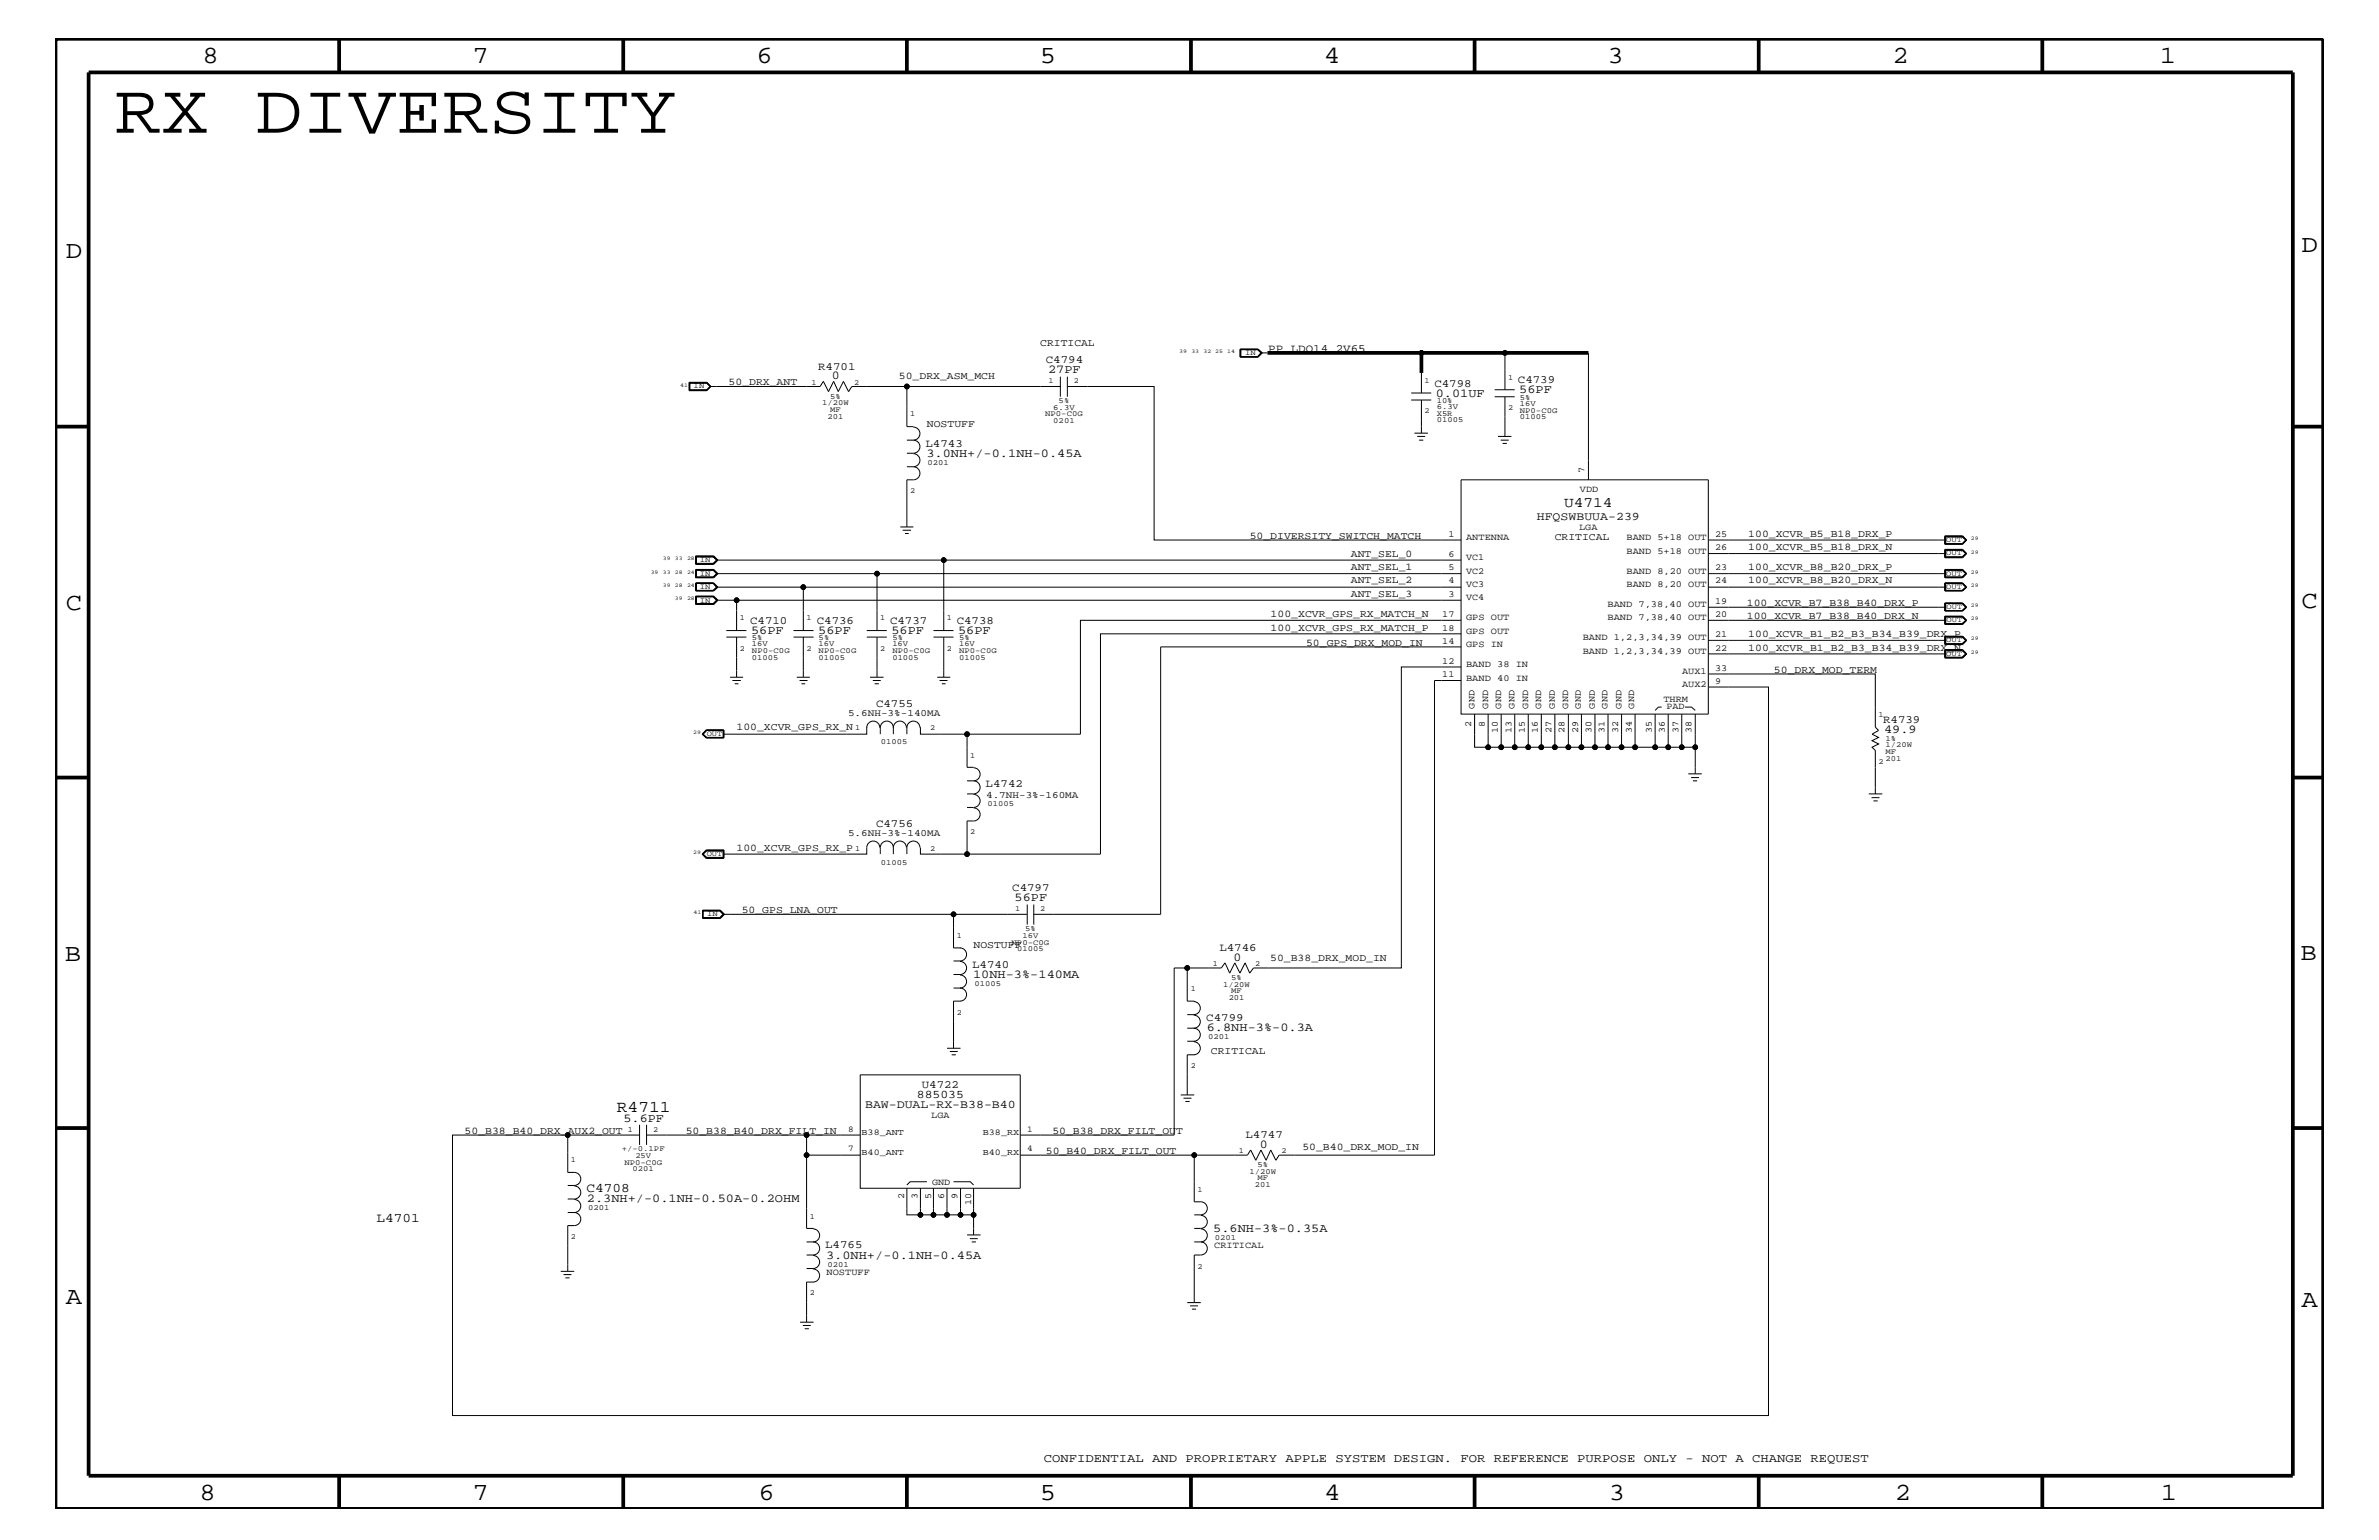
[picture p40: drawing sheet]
<svg xmlns="http://www.w3.org/2000/svg" width="432mm" height="279mm" viewBox="0 0 432 279" stroke-linecap="round" stroke-linejoin="round" font-family="sans-serif">
<defs><g id="words">
<text font-size="12.9" x="20.8" y="24.1">RX DIVERSITY</text>
<g font-size="4.5">
<text x="36.7" y="11.5">8</text>
<text x="85.8" y="11.5">7</text>
<text x="137.3" y="11.5">6</text>
<text x="188.7" y="11.5">5</text>
<text x="240.3" y="11.5">4</text>
<text x="291.8" y="11.5">3</text>
<text x="343.5" y="11.5">2</text>
<text x="392" y="11.5">1</text>
<text x="11.9" y="46.8">D</text>
<text x="417.7" y="45.7">D</text>
<text x="11.9" y="110.6">C</text>
<text x="417.7" y="110.3">C</text>
<text x="11.8" y="174.3">B</text>
<text x="417.6" y="174.2">B</text>
<text x="11.9" y="236.7">A</text>
<text x="417.7" y="237.1">A</text>
<text x="36.2" y="272.1">8</text>
<text x="85.8" y="272.1">7</text>
<text x="137.7" y="272.1">6</text>
<text x="188.7" y="272.1">5</text>
<text x="240.4" y="272.1">4</text>
<text x="292" y="272.1">3</text>
<text x="343.9" y="272.1">2</text>
<text x="392.2" y="272.1">1</text>
</g>
<text font-size="3" x="112" y="201.7">R4711</text>
<text font-size="2.6" x="283.9" y="92">U4714</text>
<g font-size="2.4">
<text x="68.3" y="221.7">L4701</text>
<text x="106.4" y="216.4">C4708</text>
</g>
<g font-size="2.2">
<text x="151" y="68.8">0</text>
<text x="190.2" y="67.7">27PF</text>
<text x="260.6" y="72">0.01UF</text>
<text x="275.8" y="71.3">56PF</text>
<text x="168.1" y="82.8">3.0NH+/-0.1NH-0.45A</text>
<text x="136.3" y="115">56PF</text>
<text x="148.5" y="115">56PF</text>
<text x="161.8" y="115">56PF</text>
<text x="173.9" y="115">56PF</text>
<text x="342" y="133">49.9</text>
<text x="184.2" y="163.5">56PF</text>
<text x="176.6" y="177.4">10NH-3%-140MA</text>
<text x="223.9" y="174.3">0</text>
<text x="219" y="187.1">6.8NH-3%-0.3A</text>
<text x="113.2" y="203.5">5.6PF</text>
<text x="228.6" y="208.2">0</text>
<text x="106.5" y="218.1">2.3NH+/-0.1NH-0.50A-0.2OHM</text>
<text x="220.2" y="223.5">5.6NH-3%-0.35A</text>
<text x="149.9" y="228.4">3.0NH+/-0.1NH-0.45A</text>
<text x="189.5" y="265.3">CONFIDENTIAL AND PROPRIETARY APPLE SYSTEM DESIGN. FOR REFERENCE PURPOSE ONLY - NOT A CHANGE REQUEST</text>
</g>
<g font-size="2.1">
<text x="278.9" y="94.3">HFQSWBUUA-239</text>
<text x="157" y="201">BAW-DUAL-RX-B38-B40</text>
<text x="166.4" y="199.2">885035</text>
</g>
<g font-size="2">
<text x="189.8" y="65.9">C4794</text>
<text x="230.2" y="63.8">PP_LDO14_2V65</text>
<text x="148.5" y="67.1">R4701</text>
<text x="260.4" y="70.1">C4798</text>
<text x="275.5" y="69.5">C4739</text>
<text x="168" y="81.1">L4743</text>
<text x="136.1" y="113.1">C4710</text>
<text x="148.3" y="113.1">C4736</text>
<text x="161.5" y="113.1">C4737</text>
<text x="173.7" y="113.1">C4738</text>
<text x="159" y="128.2">C4755</text>
<text x="341.8" y="131.3">R4739</text>
<text x="178.9" y="142.9">L4742</text>
<text x="159" y="150.1">C4756</text>
<text x="183.7" y="161.7">C4797</text>
<text x="221.3" y="172.6">L4746</text>
<text x="176.4" y="175.6">L4740</text>
<text x="218.9" y="185.3">C4799</text>
<text x="167.3" y="197.4">U4722</text>
<text x="226.1" y="206.5">L4747</text>
<text x="149.8" y="226.5">L4765</text>
</g>
<g font-size="1.9">
<text x="188.8" y="62.9">CRITICAL</text>
<text x="132.2" y="69.9">50_DRX_ANT</text>
<text x="163.2" y="68.7">50_DRX_ASM_MCH</text>
<text x="168.2" y="77.4">NOSTUFF</text>
<text x="226.8" y="97.7">50_DIVERSITY_SWITCH_MATCH</text>
<text x="245.2" y="101">ANT_SEL_0</text>
<text x="282.2" y="98">CRITICAL</text>
<text x="317.3" y="97.4">100_XCVR_B5_B18_DRX_P</text>
<text x="317.3" y="99.9">100_XCVR_B5_B18_DRX_N</text>
<text x="245.2" y="103.5">ANT_SEL_1</text>
<text x="245.2" y="105.9">ANT_SEL_2</text>
<text x="317.3" y="103.5">100_XCVR_B8_B20_DRX_P</text>
<text x="317.3" y="105.9">100_XCVR_B8_B20_DRX_N</text>
<text x="230.6" y="112">100_XCVR_GPS_RX_MATCH_N</text>
<text x="245.2" y="108.3">ANT_SEL_3</text>
<text x="317.1" y="112.3">100_XCVR_B7_B38_B40_DRX_N</text>
<text x="317.1" y="109.9">100_XCVR_B7_B38_B40_DRX_P</text>
<text x="230.6" y="114.4">100_XCVR_GPS_RX_MATCH_P</text>
<text x="237.1" y="117.2">50_GPS_DRX_MOD_IN</text>
<text x="317.3" y="118.1">100_XCVR_B1_B2_B3_B34_B39_DRX_N</text>
<text x="317.3" y="115.6">100_XCVR_B1_B2_B3_B34_B39_DRX_P</text>
<text x="322" y="122">50_DRX_MOD_TERM</text>
<text x="133.7" y="132.5">100_XCVR_GPS_RX_N</text>
<text x="133.7" y="154.4">100_XCVR_GPS_RX_P</text>
<text x="134.6" y="165.6">50_GPS_LNA_OUT</text>
<text x="176.7" y="172">NOSTUFF</text>
<text x="230.5" y="174.4">50_B38_DRX_MOD_IN</text>
<text x="219.8" y="191.2">CRITICAL</text>
<text x="84.3" y="205.7">50_B38_B40_DRX_AUX2_OUT</text>
<text x="124.5" y="205.7">50_B38_B40_DRX_FILT_IN</text>
<text x="189.8" y="209.3">50_B40_DRX_FILT_OUT</text>
<text x="191" y="205.7">50_B38_DRX_FILT_OUT</text>
<text x="236.4" y="208.6">50_B40_DRX_MOD_IN</text>
</g>
<g font-size="1.8">
<text x="153.9" y="129.9">5.6NH-3%-140MA</text>
<text x="179" y="144.7">4.7NH-3%-160MA</text>
<text x="153.9" y="151.8">5.6NH-3%-140MA</text>
</g>
<g font-size="1.7">
<text x="286.8" y="89.2">VDD</text>
<text x="287.6" y="85.9" transform="rotate(-90 287.6 85.9)">7</text>
<text x="262.9" y="101">6</text>
<text x="262.9" y="97.4">1</text>
<text x="266.1" y="98">ANTENNA</text>
<text x="266.1" y="101.6">VC1</text>
<text x="286.6" y="96.2">LGA</text>
<text x="295.2" y="100.4">BAND 5+18 OUT</text>
<text x="295.2" y="98">BAND 5+18 OUT</text>
<text x="311.3" y="99.9">26</text>
<text x="311.3" y="97.4">25</text>
<text x="262.9" y="105.9">4</text>
<text x="262.9" y="103.5">5</text>
<text x="266.1" y="106.5">VC3</text>
<text x="266.1" y="104.1">VC2</text>
<text x="295.2" y="106.5">BAND 8,20 OUT</text>
<text x="295.2" y="104.1">BAND 8,20 OUT</text>
<text x="311.3" y="105.9">24</text>
<text x="311.3" y="103.5">23</text>
<text x="261.8" y="112">17</text>
<text x="262.9" y="108.3">3</text>
<text x="266.1" y="112.6">GPS OUT</text>
<text x="266.1" y="108.9">VC4</text>
<text x="291.8" y="110.2">BAND 7,38,40 OUT</text>
<text x="291.8" y="112.6">BAND 7,38,40 OUT</text>
<text x="311.3" y="109.5">19</text>
<text x="311.3" y="112">20</text>
<text x="261.8" y="114.4">18</text>
<text x="261.8" y="116.8">14</text>
<text x="266.1" y="115">GPS OUT</text>
<text x="266.1" y="117.4">GPS IN</text>
<text x="287.3" y="116.2">BAND 1,2,3,34,39 OUT</text>
<text x="287.3" y="118.6">BAND 1,2,3,34,39 OUT</text>
<text x="311.3" y="115.6">21</text>
<text x="311.3" y="118.1">22</text>
<text x="261.8" y="120.4">12</text>
<text x="261.8" y="122.9">11</text>
<text x="266.1" y="121">BAND 38 IN</text>
<text x="266.1" y="123.5">BAND 40 IN</text>
<text x="305.3" y="122.3">AUX1</text>
<text x="305.3" y="124.7">AUX2</text>
<text x="311.3" y="121.7">33</text>
<text x="311.3" y="124.1">9</text>
<text x="267" y="131.9" transform="rotate(-90 267 131.9)">2</text>
<text x="267.6" y="128.6" transform="rotate(-90 267.6 128.6)">GND</text>
<text x="269.5" y="131.9" transform="rotate(-90 269.5 131.9)">8</text>
<text x="270.1" y="128.6" transform="rotate(-90 270.1 128.6)">GND</text>
<text x="272.5" y="128.6" transform="rotate(-90 272.5 128.6)">GND</text>
<text x="274.9" y="128.6" transform="rotate(-90 274.9 128.6)">GND</text>
<text x="277.4" y="128.6" transform="rotate(-90 277.4 128.6)">GND</text>
<text x="279.7" y="128.6" transform="rotate(-90 279.7 128.6)">GND</text>
<text x="282.2" y="128.6" transform="rotate(-90 282.2 128.6)">GND</text>
<text x="284.6" y="128.6" transform="rotate(-90 284.6 128.6)">GND</text>
<text x="286.9" y="128.6" transform="rotate(-90 286.9 128.6)">GND</text>
<text x="289.5" y="128.6" transform="rotate(-90 289.5 128.6)">GND</text>
<text x="291.8" y="128.6" transform="rotate(-90 291.8 128.6)">GND</text>
<text x="294.3" y="128.6" transform="rotate(-90 294.3 128.6)">GND</text>
<text x="296.6" y="128.6" transform="rotate(-90 296.6 128.6)">GND</text>
<text x="301.9" y="127.5">THRM</text>
<text x="302.5" y="128.7">PAD</text>
<text x="271.9" y="133" transform="rotate(-90 271.9 133)">10</text>
<text x="274.3" y="133" transform="rotate(-90 274.3 133)">13</text>
<text x="276.8" y="133" transform="rotate(-90 276.8 133)">15</text>
<text x="279.1" y="133" transform="rotate(-90 279.1 133)">16</text>
<text x="281.6" y="133" transform="rotate(-90 281.6 133)">27</text>
<text x="284" y="133" transform="rotate(-90 284 133)">28</text>
<text x="286.4" y="133" transform="rotate(-90 286.4 133)">29</text>
<text x="288.9" y="133" transform="rotate(-90 288.9 133)">30</text>
<text x="291.3" y="133" transform="rotate(-90 291.3 133)">31</text>
<text x="293.7" y="133" transform="rotate(-90 293.7 133)">32</text>
<text x="296.2" y="133" transform="rotate(-90 296.2 133)">34</text>
<text x="299.8" y="133" transform="rotate(-90 299.8 133)">35</text>
<text x="302.2" y="133" transform="rotate(-90 302.2 133)">36</text>
<text x="304.6" y="133" transform="rotate(-90 304.6 133)">37</text>
<text x="307" y="133" transform="rotate(-90 307 133)">38</text>
<text x="169" y="202.9">LGA</text>
<text x="169.2" y="214.9">GND</text>
<text x="164.1" y="217.5" transform="rotate(-90 164.1 217.5)">2</text>
<text x="166.5" y="217.5" transform="rotate(-90 166.5 217.5)">3</text>
<text x="169" y="217.5" transform="rotate(-90 169 217.5)">5</text>
<text x="171.4" y="217.5" transform="rotate(-90 171.4 217.5)">6</text>
<text x="173.8" y="217.5" transform="rotate(-90 173.8 217.5)">9</text>
<text x="176.3" y="218.6" transform="rotate(-90 176.3 218.6)">10</text>
<text x="220.4" y="226.5">CRITICAL</text>
<text x="150" y="231.3">NOSTUFF</text>
</g>
<g font-size="1.6">
<text x="153.9" y="205.3">8</text>
<text x="153.9" y="208.9">7</text>
<text x="156.4" y="205.9">B38_ANT</text>
<text x="156.4" y="209.6">B40_ANT</text>
<text x="178.4" y="205.9">B38_RX</text>
<text x="178.4" y="209.6">B40_RX</text>
<text x="186.4" y="205.3">1</text>
<text x="186.4" y="208.9">4</text>
</g>
<g font-size="1.4">
<text x="226" y="64.5">IN</text>
<text x="125.9" y="70.5">IN</text>
<text x="147.3" y="69.8">1</text>
<text x="155" y="69.8">2</text>
<text x="190.3" y="69.5">1</text>
<text x="194.9" y="69.5">2</text>
<text x="258.6" y="69.5">1</text>
<text x="273.7" y="68.9">1</text>
<text x="149.2" y="73.5">1/20W</text>
<text x="150.2" y="76">201</text>
<text x="150.7" y="72.3">5%</text>
<text x="150.7" y="74.7">MF</text>
<text x="165.2" y="75.6">1</text>
<text x="189.7" y="75.6">NP0-C0G</text>
<text x="191.2" y="74.4">6.3V</text>
<text x="191.2" y="76.8">0201</text>
<text x="192.2" y="73.2">5%</text>
<text x="258.6" y="75">2</text>
<text x="260.8" y="76.7">01005</text>
<text x="260.8" y="75.5">X5R</text>
<text x="260.8" y="73.2">10%</text>
<text x="260.8" y="74.3">6.3V</text>
<text x="273.7" y="74.4">2</text>
<text x="275.8" y="76.1">01005</text>
<text x="275.8" y="74.9">NP0-C0G</text>
<text x="275.8" y="72.6">5%</text>
<text x="275.8" y="73.7">16V</text>
<text x="165.2" y="89.5">2</text>
<text x="168.3" y="84.4">0201</text>
<text x="353.2" y="100.8">OUT</text>
<text x="353.2" y="98.4">OUT</text>
<text x="127" y="102.1">IN</text>
<text x="127" y="106.9">IN</text>
<text x="127" y="104.4">IN</text>
<text x="353.2" y="104.4">OUT</text>
<text x="353.2" y="106.9">OUT</text>
<text x="127" y="109.3">IN</text>
<text x="134.3" y="112.6">1</text>
<text x="146.4" y="112.6">1</text>
<text x="159.8" y="112.6">1</text>
<text x="171.9" y="112.6">1</text>
<text x="353.3" y="110.5">OUT</text>
<text x="353.3" y="112.9">OUT</text>
<text x="134.3" y="118.1">2</text>
<text x="136.5" y="119.7">01005</text>
<text x="136.5" y="117.3">16V</text>
<text x="136.5" y="116.2">5%</text>
<text x="136.5" y="118.5">NP0-C0G</text>
<text x="146.4" y="118.1">2</text>
<text x="148.6" y="119.7">01005</text>
<text x="148.6" y="118.5">NP0-C0G</text>
<text x="148.6" y="116.2">5%</text>
<text x="148.6" y="117.3">16V</text>
<text x="159.8" y="118.1">2</text>
<text x="162" y="118.5">NP0-C0G</text>
<text x="162" y="119.7">01005</text>
<text x="162" y="117.3">16V</text>
<text x="162" y="116.2">5%</text>
<text x="171.9" y="118.1">2</text>
<text x="174.1" y="119.7">01005</text>
<text x="174.1" y="116.2">5%</text>
<text x="174.1" y="117.3">16V</text>
<text x="174.1" y="118.5">NP0-C0G</text>
<text x="353.2" y="116.5">OUT</text>
<text x="353.2" y="119">OUT</text>
<text x="341" y="130.2">1</text>
<text x="128.3" y="133.5">OUT</text>
<text x="155.2" y="132.5">1</text>
<text x="159.9" y="135.1">01005</text>
<text x="168.8" y="132.5">2</text>
<text x="176.1" y="137.4">1</text>
<text x="342.2" y="136.8">MF</text>
<text x="342.2" y="134.4">1%</text>
<text x="342.2" y="135.6">1/20W</text>
<text x="341" y="138.6">2</text>
<text x="342.2" y="138">201</text>
<text x="179.2" y="146.2">01005</text>
<text x="128.3" y="155.4">OUT</text>
<text x="155.2" y="154.4">1</text>
<text x="168.8" y="154.4">2</text>
<text x="176.1" y="151.3">2</text>
<text x="159.9" y="156.9">01005</text>
<text x="128.4" y="166.2">IN</text>
<text x="184.2" y="165.3">1</text>
<text x="188.8" y="165.3">2</text>
<text x="173.6" y="170.1">1</text>
<text x="183.6" y="171.4">NP0-C0G</text>
<text x="184.6" y="172.6">01005</text>
<text x="185.6" y="170.1">16V</text>
<text x="186.1" y="168.9">5%</text>
<text x="176.9" y="178.8">01005</text>
<text x="216.2" y="179.9">1</text>
<text x="220.1" y="175.2">1</text>
<text x="222" y="179">1/20W</text>
<text x="223.5" y="177.7">5%</text>
<text x="227.8" y="175.2">2</text>
<text x="173.6" y="184.1">2</text>
<text x="223" y="181.4">201</text>
<text x="223.5" y="180.2">MF</text>
<text x="219.3" y="188.6">0201</text>
<text x="216.2" y="193.7">2</text>
<text x="112.9" y="208.9">+/-0.1PF</text>
<text x="114" y="205.3">1</text>
<text x="118.5" y="205.3">2</text>
<text x="224.9" y="209.2">1</text>
<text x="232.6" y="209.2">2</text>
<text x="103.6" y="210.8">1</text>
<text x="113.3" y="211.4">NP0-C0G</text>
<text x="114.8" y="212.5">0201</text>
<text x="115.3" y="210.2">25V</text>
<text x="226.8" y="213">1/20W</text>
<text x="227.8" y="215.3">201</text>
<text x="228.2" y="214.2">MF</text>
<text x="228.2" y="211.7">5%</text>
<text x="106.8" y="219.6">0201</text>
<text x="147" y="221.1">1</text>
<text x="217.3" y="216.2">1</text>
<text x="103.6" y="224.8">2</text>
<text x="220.5" y="224.9">0201</text>
<text x="150.2" y="229.8">0201</text>
<text x="217.3" y="230.2">2</text>
<text x="147" y="235">2</text>
</g>
<g font-size="1">
<text x="214" y="64">39</text>
<text x="216.2" y="64">33</text>
<text x="218.4" y="64">32 25</text>
<text x="222.8" y="64">14</text>
<text x="123.4" y="70.1">41</text>
<text x="120.3" y="101.6">39</text>
<text x="122.5" y="101.6">33</text>
<text x="124.7" y="101.6">28</text>
<text x="357.7" y="100.4">29</text>
<text x="357.7" y="98">29</text>
<text x="118.1" y="104.1">39</text>
<text x="120.3" y="106.5">39</text>
<text x="120.3" y="104.1">33</text>
<text x="122.5" y="106.5">28</text>
<text x="122.5" y="104.1">28</text>
<text x="124.7" y="106.5">24</text>
<text x="124.7" y="104.1">24</text>
<text x="357.7" y="104.1">29</text>
<text x="357.7" y="106.5">29</text>
<text x="122.5" y="108.9">39</text>
<text x="124.7" y="108.9">28</text>
<text x="357.7" y="110.2">29</text>
<text x="357.7" y="112.6">29</text>
<text x="357.7" y="116.2">29</text>
<text x="357.7" y="118.6">29</text>
<text x="125.8" y="133.2">29</text>
<text x="125.8" y="155">29</text>
<text x="125.9" y="165.9">41</text>
</g>
</g></defs>
<g fill="none" stroke="#000" stroke-width=".18">
<path d="M125.1 69.4h3.2l.7 .7-.7 .8h-3.2zM125.1 69.4h3.2l.7 .7-.7 .7h-3.2zM125.2 69.5h3.1l.6 .6-.6 .6h-3.1zM128.9 70.1h20l.5-.9 1 1.9 .9-1.9 .9 1.9 .9-1.9 .9 1.9 .6-1h37.9M164.6 79.9h1.2M164.6 77.4h1.2M164.6 70.1v7.3M165.8 77.5a1.19 1.19 0 0 1 1.2 1.2 1.19 1.19 0 0 1-1.2 1.2M165.8 79.9a1.19 1.19 0 0 1 1.2 1.1 1.19 1.19 0 0 1-1.2 1.2h-1.2M192.5 68.3v3.7M193.7 70.1h15.8v27.9h55.7M193.7 68.3v3.7"/>
<path d="M225.1 63.3h3.3l.7 .7-.7 .8h-3.3zM225.1 63.4h3.2M225.1 64.7h3.2M225.1 63.3v1.5M225.2 63.4v1.3M228.3 63.3l.7 .7-.7 .8M228.3 63.4l.7 .6-.7 .7M228.3 63.4l.6 .6M228.9 64l-.6 .7M228.9 64h1.2M256.1 71.3h3.7M256.1 72.6h3.7"/>
<path d="M256.7 78.6h2.5M257.2 79.2h1.5M257.6 79.9h.7M258 67.7v3.6M258 72.6v6M271.3 70.7h3.6M271.3 72h3.6M271.9 79.2h2.4M272.4 79.9h1.4M273.2 64v6.7M273.2 72v7.2M288.3 64v23.1"/>
<path d="M163.4 95.6h2.4M163.8 96.2h1.6M164.3 96.8h.6M164.6 84.7h1.2M164.6 87.1v8.5M165.8 82.3a1.19 1.19 0 0 1 1.2 1.2 1.19 1.19 0 0 1-1.2 1.2M165.8 84.7a1.19 1.19 0 0 1 1.2 1.2 1.19 1.19 0 0 1-1.2 1.2h-1.2M265.2 87.1h44.9v42.5h-44.9zM272.7 80.4h.8M310.1 98h43.1M353 99.8h3.2M353 97.3h3.2l.7 .7-.7 .7"/>
<path d="M353 97.2h3.2l.8 .8-.8 .7h-3.2zM353 99.7h3.2l.8 .7-.8 .8h-3.2zM353.1 97.4h3.1l.6 .6-.6 .7h-3.1zM353.1 99.8v1.3M353.2 99.8h2.9l.7 .6-.7 .6h-2.9zM353.2 97.4v1.3M356.1 97.4l.7 .6-.7 .7M356.2 99.8l.7 .6-.7 .7M356.2 99.8l.6 .6-.6 .7M126.2 103.3h3.3l.8 .8-.8 .7h-3.3zM126.2 105.8h3.3l.8 .7-.8 .7h-3.3zM126.2 100.9h3.3l.8 .7-.8 .8h-3.3z"/>
<path d="M126.2 108.1h3.3l.8 .8-.8 .8h-3.3zM126.3 101h3.2M126.3 105.9h3.2M126.3 107.1h3.2M126.3 105.8v1.4M126.4 103.5h3.1l.6 .6-.6 .6h-3.1zM126.4 108.3h3.1l.6 .6-.6 .6h-3.1zM126.4 105.9v1.2M129.5 101l.6 .6-.6 .6h-3.1v-1.2M129.5 105.9l.6 .6-.6 .6M129.5 103.4h-3.2v1.4h3.2M129.5 102.4l.7-.8-.7-.7h-3.2v1.5"/>
<path d="M129.5 108.2h-3.2v1.5M129.5 105.8l.7 .7-.7 .7M129.5 103.4l.7 .7-.7 .7M129.5 108.2l.7 .7-.7 .8M129.5 101l.6 .6-.6 .7h-3.2M129.5 103.4l.6 .7-.6 .7M129.5 108.2l.6 .7-.6 .7h-3.2M130.1 104.1h29.1M130.1 106.5h15.7M130.1 101.6h41.2M130.1 108.9h3.6M131.8 115.6h3.7"/>
<path d="M131.8 114.4h3.7M133.7 115.6v7.3M144 114.4h3.7M144 115.6h3.7M145.8 115.6v7.3M157.3 114.4h3.7M157.3 115.6h3.7M159.2 115.6v7.3M169.4 114.4h3.7M169.4 115.6h3.7M171.3 115.6v7.3M265.2 104.1h-106v10.3"/>
<path d="M265.2 101.6h-93.9v12.8M265.2 108.9h-131.5v5.5M265.2 106.5h-119.4v7.9M265.2 115h-65.5v40h-24.2v-6.1h1.2M265.2 112.5h-69.1v20.7h-20.6v6h1.2M265.2 117.4h-54.5v48.5h-23.1M310.1 116.2h43.1M310.1 118.6h43.1M310.1 100.4h43.1M310.1 104.1h43.1M310.1 106.5h43.1M310.1 110.2h43.1"/>
<path d="M310.1 112.5h43.1M353 115.5h3.2M353 103.4h3.2M353 111.9h3.2M353 115.4h3.2l.8 .8-.8 .7h-3.2zM353 103.3h3.2l.8 .8-.8 .7h-3.2zM353 111.8h3.2l.8 .7-.8 .8h-3.2zM353 117.9h3.2l.8 .7-.8 .8h-3.2zM353 116.9h3.2M353 119.3h3.2M353 101.1h3.2M353 104.8h3.2"/>
<path d="M353 113.2h3.2M353.1 103.4v1.4M353.1 105.9h3.1l.6 .6-.6 .6h-3.1zM353.1 109.5h3.1l.6 .7-.6 .6h-3.1zM353.1 111.9v1.3M353.1 115.5v1.4M353.2 115.6h2.9l.7 .6-.7 .6h-2.9zM353.2 118h2.9l.7 .6-.7 .6h-2.9zM353.2 103.5h2.9l.7 .6-.7 .6h-2.9zM353.2 105.9v1.2M353.2 109.5v1.3M353.2 111.9h2.9l.7 .6-.7 .6h-2.9z"/>
<path d="M356.1 109.5l.7 .7M356.1 105.9l.7 .6-.7 .6M356.2 105.8l.8 .7-.8 .7M356.2 109.4l.8 .8-.8 .6M356.2 115.5l.7 .7-.7 .7M356.2 117.9l.7 .7-.7 .7M356.2 103.4l.7 .7-.7 .7M356.2 105.8l.7 .7-.7 .7M356.2 109.4l.7 .8-.7 .6M356.2 111.9l.7 .6-.7 .7M356.2 115.5l.6 .7-.6 .7M356.2 103.4l.6 .7-.6 .7"/>
<path d="M356.2 111.9l.6 .6M356.2 105.8h-3.2v1.4h3.2M356.2 109.4h-3.2v1.4h3.2M356.2 119.3l.6-.7-.6-.6h-3.1v1.3M356.8 110.2l-.7 .6M356.8 112.5l-.6 .7M128.2 132.4h3.2v1.5h-3.2M128.2 132.4l-.8 .8 .8 .7M128.2 132.4l-.7 .8 .7 .7M128.3 132.5l-.7 .7 .7 .6M131.2 132.5v1.3M131.3 132.5h-3.1l-.6 .7 .6 .6h3.1"/>
<path d="M131.3 132.4v1.5M132.5 122.9h2.4M132.9 123.5h1.6M133.4 124.1h.6M144.6 122.9h2.4M145.1 123.5h1.5M145.5 124.1h.6M157.3 132a1.19 1.19 0 0 1 1.2-1.2 1.19 1.19 0 0 1 1.2 1.2M157.3 131.9v1.3h-26.1M157.9 122.9h2.5M158.4 123.5h1.5M158.8 124.1h.7"/>
<path d="M159.8 132a1.19 1.19 0 0 1 1.2-1.2 1.19 1.19 0 0 1 1.1 1.2 1.19 1.19 0 0 1 1.2-1.2 1.19 1.19 0 0 1 1.2 1.2M159.8 131.9v1.3M162.1 131.9v1.3M164.6 132a1.19 1.19 0 0 1 1.2-1.2 1.19 1.19 0 0 1 1.2 1.2M164.6 131.9v1.3M167.1 131.9v1.3h8.4M170.1 122.9h2.4M170.5 123.5h1.5M171 124.1h.6M176.7 139.3a1.19 1.19 0 0 1 1.2 1.2 1.19 1.19 0 0 1-1.2 1.2M265.2 121h-10.8v54.6h-26.9l-.7 1-.8-1.9-.9 1.9-1-1.9-.9 1.9-.9-1.9-.6 .9h-6.2v6h1.3M265.2 123.5h-4.8v86.1h-28.2l-.6 .9"/>
<path d="M267.6 129.6v6h2.5M270.1 129.6v6h2.4M272.5 129.6v6h2.4M274.9 129.6v6h2.5M277.4 129.6v6h2.4M279.8 129.6v6h2.4v-6M282.2 135.6h2.5M284.7 129.6v6h2.3M287 129.6v6h2.5M289.5 129.6v6h2.4M291.9 129.6v6h2.4M294.3 129.6v6h2.5"/>
<path d="M296.8 129.6v6h3.6M300.4 129.6v6h2.4M301.6 128.3h-.6l-.6 .6M302.8 129.6v6h2.4M305.2 129.6v6h2.5M305.8 128.3h1.2l.7 .6M307.7 129.6v10.8M310.1 122.3h30.3v9.6l.6 .6-1.2 .7 1.2 .6-1.2 .6 1.2 .6-1.2 .6 .6 .6v7.8M310.1 124.6h10.9v132.2h-238.9v-50.9h34M127.4 155l.8-.8h3.2v1.5h-3.2zM131.2 154.4v1.2h-2.9l-.7-.6 .7-.6M131.3 154.4h-3.1l-.6 .6 .6 .6h3.1"/>
<path d="M131.3 155.7v-1.4h-3.1l-.7 .7 .7 .7M159.7 153.8a1.19 1.19 0 0 0-1.2-1.2 1.19 1.19 0 0 0-1.2 1.2v1.2h-26.1M162.1 153.8a1.19 1.19 0 0 1 1.2-1.2 1.19 1.19 0 0 1 1.2 1.2M162.1 153.8a1.19 1.19 0 0 0-1.1-1.2 1.19 1.19 0 0 0-1.2 1.2v1.2M162.1 153.8v1.2M164.6 153.8a1.19 1.19 0 0 1 1.2-1.2 1.19 1.19 0 0 1 1.2 1.2M164.6 153.8v1.2M167.1 153.8v1.2h8.4M175.5 141.7h1.2a1.19 1.19 0 0 1 1.2 1.1 1.19 1.19 0 0 1-1.2 1.2M175.5 144h1.2M175.5 146.5h1.2M176.7 144.1a1.19 1.19 0 0 1 1.2 1.2 1.19 1.19 0 0 1-1.2 1.2"/>
<path d="M176.7 146.6a1.19 1.19 0 0 1 1.2 1.2 1.19 1.19 0 0 1-1.2 1.1M306.4 140.4h2.5M306.9 141.1h1.5M307.3 141.7h.7M339.2 144h2.5M339.7 144.7h1.4M340 145.3h.8M127.5 165.1h3.2l.8 .8-.8 .7h-3.2zM127.5 165.2h3.2l.7 .7-.7 .7h-3.2M127.6 165.2v1.4M127.6 165.3h3l.6 .6M130.6 165.2l.7 .7-.7 .7"/>
<path d="M131.2 165.9h41.9M131.2 165.9l-.6 .6h-3M173.1 174.4h1.2M173.1 176.8h1.2M173.1 179.3h1.2M174.3 176.9a1.19 1.19 0 0 1 1.1 1.2 1.19 1.19 0 0 1-1.1 1.2M174.3 172a1.19 1.19 0 0 1 1.1 1.2 1.19 1.19 0 0 1-1.1 1.2M174.3 174.4a1.19 1.19 0 0 1 1.1 1.2 1.19 1.19 0 0 1-1.1 1.2M174.3 179.3a1.19 1.19 0 0 1 1.1 1.1 1.19 1.19 0 0 1-1.1 1.2M186.4 164.1v3.6M186.4 165.9h-13.3v6.1h1.2M187.6 164.1v3.6"/>
<path d="M215.5 175.6h-2.4v30.3h-27.9M156.1 195h29.1v20.6h-29.1zM171.9 190.2h2.4M172.4 190.8h1.4M172.7 191.4h.8M174.3 181.6h-1.2v8.6M214.3 198.7h2.5M214.8 199.2h1.5M215.2 199.8h.7M215.5 184.1h1.3M215.5 186.5h1.3M215.5 188.9h1.3"/>
<path d="M216.7 186.5a1.19 1.19 0 0 1 1.2 1.2 1.19 1.19 0 0 1-1.2 1.2M216.7 181.7a1.19 1.19 0 0 1 1.2 1.2 1.19 1.19 0 0 1-1.2 1.2M216.7 184.2a1.19 1.19 0 0 1 1.2 1.1 1.19 1.19 0 0 1-1.2 1.2M216.7 189a1.19 1.19 0 0 1 1.2 1.2 1.19 1.19 0 0 1-1.2 1.2M216.8 191.4h-1.3v7.3M103 220h1.2M103 205.9v6.8h1.2a1.19 1.19 0 0 1 1.2 1.2 1.19 1.19 0 0 1-1.1 1.2h-1.3M104.2 217.6a1.19 1.19 0 0 1 1.2 1.2 1.19 1.19 0 0 1-1.1 1.2M104.2 215.2a1.19 1.19 0 0 1 1.2 1.1 1.19 1.19 0 0 1-1.1 1.2h-1.3M104.2 220a1.19 1.19 0 0 1 1.2 1.2 1.19 1.19 0 0 1-1.1 1.2h-1.3v8.3M116.1 204.1v3.6M117.4 204.1v3.6"/>
<path d="M117.4 205.9h38.7M146.4 205.9v3.7M156.1 209.6h-9.7v13.3h1.3M164.6 215.6v3.6M167.1 215.6v4.8h-2.5v-1.2M168.2 214.4h-3l-.6 .6M169.4 215.6v4.8M171.9 215.6v4.8h2.4v-4.8M173.1 214.4h3l.6 .6M176.7 215.6v8.5M185.2 209.6h31.6M231.6 210.5l-1-1.9-.8 1.9-.9-1.9-1 1.9-.9-1.9-.6 1h-9.6v8.4h1.1a1.19 1.19 0 0 1 1.2 1.2 1.19 1.19 0 0 1-1.1 1.2"/>
<path d="M101.8 230.7h2.4M102.3 231.3h1.4M102.6 231.8h.8M145.2 239.9h2.5M146.4 225.3h1.3M146.4 227.7h1.3M146.4 230.1h1.3M147.6 227.8a1.19 1.19 0 0 1 1.2 1.2 1.19 1.19 0 0 1-1.2 1.1M147.6 223a1.19 1.19 0 0 1 1.2 1.1 1.19 1.19 0 0 1-1.2 1.2M147.6 225.3a1.19 1.19 0 0 1 1.2 1.2 1.19 1.19 0 0 1-1.2 1.2M147.6 230.2a1.19 1.19 0 0 1 1.2 1.2 1.19 1.19 0 0 1-1.2 1.2M147.7 232.6h-1.3v7.3"/>
<path d="M167.1 220.4h4.8M174.3 220.4h2.4M175.5 224.1h2.5M176 224.7h1.5M176.4 225.3h.7M215.5 236.3h2.4M216 236.9h1.4M216.3 237.5h.8M216.8 225.3h1.1a1.19 1.19 0 0 1 1.2 1.2 1.19 1.19 0 0 1-1.1 1.2M216.8 222.9h1.1M216.8 220.4h1.1M217.9 227.7h-1.1v8.6"/>
<path d="M217.9 223a1.19 1.19 0 0 1 1.2 1.1 1.19 1.19 0 0 1-1.1 1.2M217.9 220.5a1.19 1.19 0 0 1 1.2 1.2 1.19 1.19 0 0 1-1.1 1.2M145.7 240.5h1.5M146.1 241.1h.7"/>
<circle cx="164.6" cy="70.1" r=".42"/>
<circle cx="258" cy="64" r=".42"/>
<circle cx="273.2" cy="64" r=".42"/>
<circle cx="133.7" cy="108.9" r=".42"/>
<circle cx="145.8" cy="106.5" r=".42"/>
<circle cx="159.2" cy="104.1" r=".42"/>
<circle cx="171.3" cy="101.6" r=".42"/>
<circle cx="175.5" cy="133.2" r=".42"/>
<circle cx="270.1" cy="135.6" r=".42"/>
<circle cx="272.5" cy="135.6" r=".42"/>
<circle cx="274.9" cy="135.6" r=".42"/>
<circle cx="277.4" cy="135.6" r=".42"/>
<circle cx="279.8" cy="135.6" r=".42"/>
<circle cx="282.2" cy="135.6" r=".42"/>
<circle cx="284.7" cy="135.6" r=".42"/>
<circle cx="287" cy="135.6" r=".42"/>
<circle cx="289.5" cy="135.6" r=".42"/>
<circle cx="291.9" cy="135.6" r=".42"/>
<circle cx="294.3" cy="135.6" r=".42"/>
<circle cx="296.8" cy="135.6" r=".42"/>
<circle cx="300.4" cy="135.6" r=".42"/>
<circle cx="302.8" cy="135.6" r=".42"/>
<circle cx="305.2" cy="135.6" r=".42"/>
<circle cx="307.7" cy="135.6" r=".42"/>
<circle cx="175.5" cy="155" r=".42"/>
<circle cx="173.1" cy="165.9" r=".42"/>
<circle cx="215.5" cy="175.6" r=".42"/>
<circle cx="103" cy="205.9" r=".42"/>
<circle cx="146.4" cy="209.6" r=".42"/>
<circle cx="146.4" cy="205.9" r=".42"/>
<circle cx="216.8" cy="209.6" r=".42"/>
<circle cx="167.1" cy="220.4" r=".42"/>
<circle cx="169.4" cy="220.4" r=".42"/>
<circle cx="171.9" cy="220.4" r=".42"/>
<circle cx="174.3" cy="220.4" r=".42"/>
<circle cx="176.7" cy="220.4" r=".42"/>
</g>
<g fill="none" stroke="#000" stroke-width=".68" stroke-linecap="butt">
<path d="M10.1 7h411.6v266.8h-411.6zM16.1 13.1h400.1v254.6h-400.1zM61.6 7v6.1M113.1 7v6.1M164.6 7v6.1M216.2 7v6.1M267.6 7v6.1M319.2 7v6.1M370.7 7v6.1M10.1 77.4h6M230.1 64h58.2M258 64v3.7"/>
<path d="M416.2 77.4h5.5M10.1 141.1h6M416.2 141.1h5.5M10.1 204.7h6M416.2 204.7h5.5M61.6 267.7v6.1M113.1 267.7v6.1M164.6 267.7v6.1M216.2 268v5.8M267.6 267.7v6.1M319.2 267.7v6.1M370.7 267.7v6.1"/>
</g>
<g fill="#000">
<circle cx="164.6" cy="70.1" r=".42"/>
<circle cx="258" cy="64" r=".42"/>
<circle cx="273.2" cy="64" r=".42"/>
<circle cx="133.7" cy="108.9" r=".42"/>
<circle cx="145.8" cy="106.5" r=".42"/>
<circle cx="159.2" cy="104.1" r=".42"/>
<circle cx="171.3" cy="101.6" r=".42"/>
<circle cx="175.5" cy="133.2" r=".42"/>
<circle cx="270.1" cy="135.6" r=".42"/>
<circle cx="272.5" cy="135.6" r=".42"/>
<circle cx="274.9" cy="135.6" r=".42"/>
<circle cx="277.4" cy="135.6" r=".42"/>
<circle cx="279.8" cy="135.6" r=".42"/>
<circle cx="282.2" cy="135.6" r=".42"/>
<circle cx="284.7" cy="135.6" r=".42"/>
<circle cx="287" cy="135.6" r=".42"/>
<circle cx="289.5" cy="135.6" r=".42"/>
<circle cx="291.9" cy="135.6" r=".42"/>
<circle cx="294.3" cy="135.6" r=".42"/>
<circle cx="296.8" cy="135.6" r=".42"/>
<circle cx="300.4" cy="135.6" r=".42"/>
<circle cx="302.8" cy="135.6" r=".42"/>
<circle cx="305.2" cy="135.6" r=".42"/>
<circle cx="307.7" cy="135.6" r=".42"/>
<circle cx="175.5" cy="155" r=".42"/>
<circle cx="173.1" cy="165.9" r=".42"/>
<circle cx="215.5" cy="175.6" r=".42"/>
<circle cx="103" cy="205.9" r=".42"/>
<circle cx="146.4" cy="209.6" r=".42"/>
<circle cx="146.4" cy="205.9" r=".42"/>
<circle cx="216.8" cy="209.6" r=".42"/>
<circle cx="167.1" cy="220.4" r=".42"/>
<circle cx="169.4" cy="220.4" r=".42"/>
<circle cx="171.9" cy="220.4" r=".42"/>
<circle cx="174.3" cy="220.4" r=".42"/>
<circle cx="176.7" cy="220.4" r=".42"/>
</g>
<use href="#words"/>
</svg>
